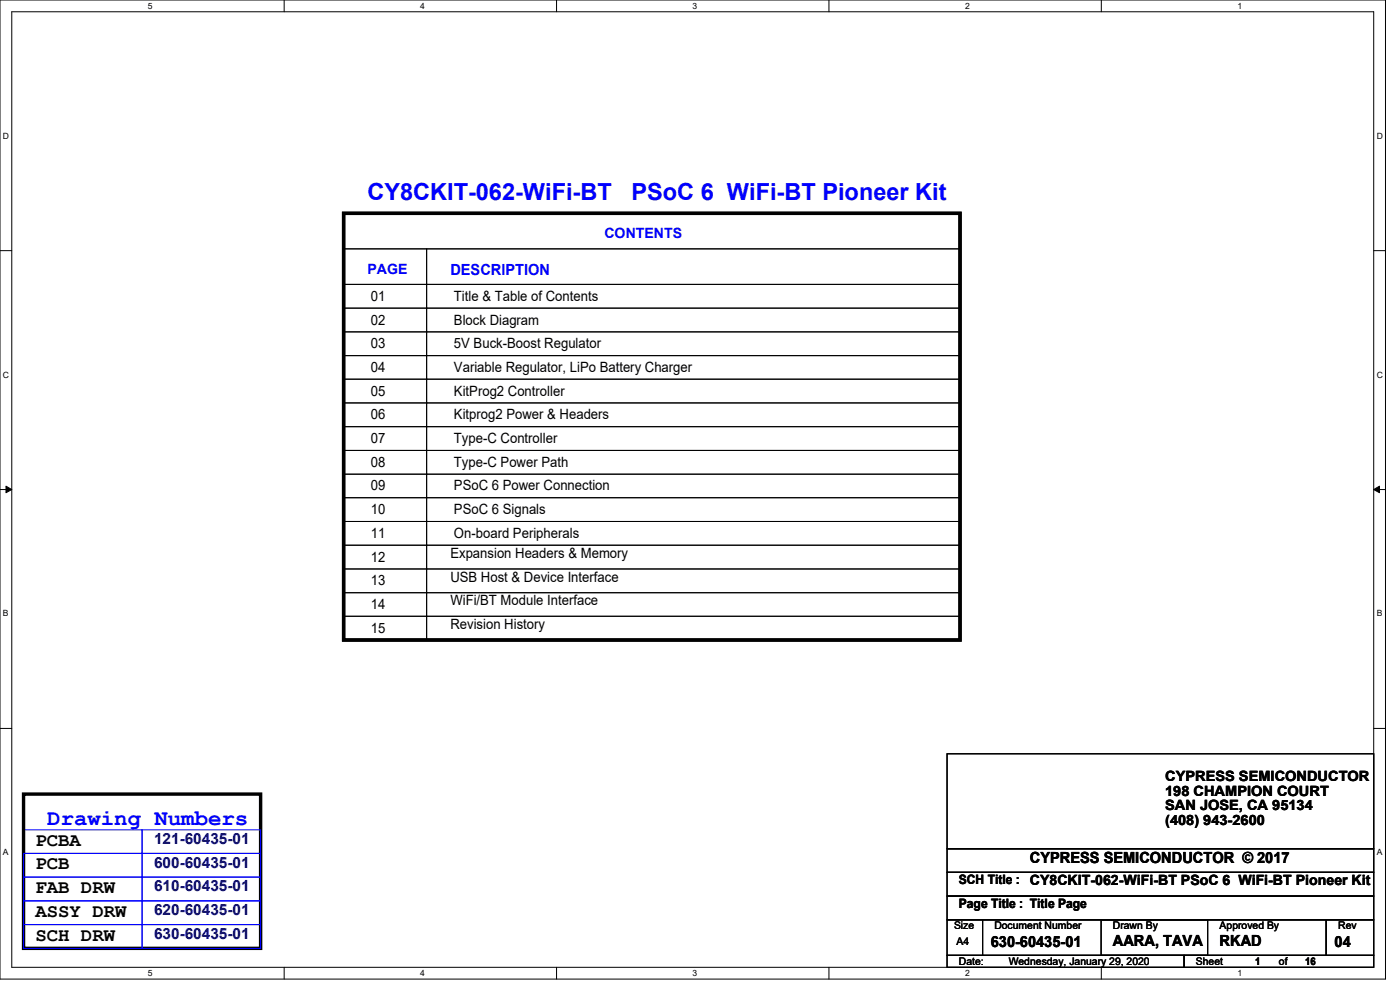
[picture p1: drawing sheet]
<svg xmlns="http://www.w3.org/2000/svg" width="297mm" height="210mm" viewBox="0 0 297 210" stroke-linecap="round" stroke-linejoin="round" font-family="sans-serif">
<defs><g id="words">
<g font-size="5" fill="#00f">
<text x="77.9" y="42.3">CY8CKIT-062-WiFi-BT</text>
<text x="134" y="42.3">PSoC 6 WiFi-BT Pioneer Kit</text>
</g>
<text font-size="4.7" fill="#00f" x="10" y="174.9">Drawing Numbers</text>
<g font-size="4">
<text x="7.5" y="179.4">PCBA</text>
<text x="7.5" y="184.4">PCB</text>
<text x="7.5" y="189.4">FAB DRW</text>
<text x="7.5" y="194.5">ASSY DRW</text>
<text x="7.5" y="199.5">SCH DRW</text>
</g>
<text font-size="3.3" fill="#00f" x="95.5" y="58.3">DESCRIPTION</text>
<g font-size="3.3" fill="#000080">
<text x="32.7" y="179">121-60435-01</text>
<text x="32.7" y="184">600-60435-01</text>
<text x="32.7" y="189.1">610-60435-01</text>
<text x="32.7" y="194.1">620-60435-01</text>
<text x="32.7" y="199.1">630-60435-01</text>
</g>
<g font-size="3.3">
<text x="218.5" y="183">CYPRESS SEMICONDUCTOR © 2017</text>
<text x="210.2" y="200.9">630-60435-01</text>
<text x="236.1" y="200.6">AARA, TAVA</text>
<text x="258.7" y="200.6">RKAD</text>
<text x="283.1" y="200.9">04</text>
</g>
<g font-size="3" fill="#00f">
<text x="128.2" y="50.5">CONTENTS</text>
<text x="77.9" y="58">PAGE</text>
</g>
<g font-size="3">
<text x="78.7" y="63.8">01</text>
<text x="96.3" y="63.8">Title &amp; Table of Contents</text>
<text x="78.7" y="68.8">02</text>
<text x="96.3" y="68.8">Block Diagram</text>
<text x="78.7" y="73.9">03</text>
<text x="96.3" y="73.9">5V Buck-Boost Regulator</text>
<text x="78.7" y="78.9">04</text>
<text x="78.7" y="83.9">05</text>
<text x="96.3" y="83.9">KitProg2 Controller</text>
<text x="96.3" y="78.9">Variable Regulator, LiPo Battery Charger</text>
<text x="78.7" y="88.9">06</text>
<text x="96.3" y="88.9">Kitprog2 Power &amp; Headers</text>
<text x="78.7" y="94">07</text>
<text x="96.3" y="94">Type-C Controller</text>
<text x="78.7" y="99">08</text>
<text x="96.3" y="99">Type-C Power Path</text>
<text x="78.7" y="104">09</text>
<text x="96.3" y="104">PSoC 6 Power Connection</text>
<text x="78.7" y="109.1">10</text>
<text x="96.3" y="109.1">PSoC 6 Signals</text>
<text x="78.7" y="114.1">11</text>
<text x="78.7" y="119.1">12</text>
<text x="95.5" y="118.4">Expansion Headers &amp; Memory</text>
<text x="96.3" y="114.1">On-board Peripherals</text>
<text x="78.7" y="124.2">13</text>
<text x="95.5" y="123.4">USB Host &amp; Device Interface</text>
<text x="78.7" y="129.2">14</text>
<text x="95.5" y="128.4">WiFi/BT Module Interface</text>
<text x="78.7" y="134.2">15</text>
<text x="95.5" y="133.4">Revision History</text>
<text x="247.2" y="165.7">CYPRESS SEMICONDUCTOR</text>
<text x="247.2" y="168.8">198 CHAMPION COURT</text>
<text x="247.2" y="171.9">SAN JOSE, CA 95134</text>
<text x="247.2" y="175">(408) 943-2600</text>
</g>
<g font-size="2.8">
<text x="203.4" y="187.6">SCH Title : CY8CKIT-062-WiFi-BT PSoC 6 WiFi-BT Pioneer Kit</text>
<text x="203.4" y="192.7">Page Title : Title Page</text>
</g>
<g font-size="2.2">
<text x="202.4" y="197.1">Size</text>
<text x="210.9" y="197.1">Document Number</text>
<text x="236.1" y="197.1">Drawn By</text>
<text x="258.7" y="197.1">Approved By</text>
<text x="283.9" y="197.1">Rev</text>
<text x="202.9" y="200.4">A4</text>
<text x="203.4" y="204.7">Date:</text>
<text x="214" y="204.7">Wednesday, January 29, 2020</text>
<text x="253.7" y="204.7">Sheet</text>
<text x="266.3" y="204.7">1</text>
<text x="271.3" y="204.7">of</text>
<text x="276.9" y="204.7">16</text>
</g>
<g font-size="1.8">
<text x="31.4" y="1.9">5</text>
<text x="89.2" y="1.9">4</text>
<text x="146.9" y="1.9">3</text>
<text x="204.7" y="1.9">2</text>
<text x="262.5" y="1.9">1</text>
<text x=".6" y="29.4">D</text>
<text x="292.1" y="29.4">D</text>
<text x=".6" y="80.1">C</text>
<text x="292.1" y="80.1">C</text>
<text x=".6" y="130.8">B</text>
<text x="292.1" y="130.8">B</text>
<text x=".6" y="181.4">A</text>
<text x="292.1" y="181.4">A</text>
<text x="31.4" y="207.1">5</text>
<text x="89.2" y="207.1">4</text>
<text x="146.9" y="207.1">3</text>
<text x="204.7" y="207.1">2</text>
<text x="262.5" y="207.1">1</text>
</g>
</g></defs>
<path d="M0 0h293.9v207.7h-293.9zM2.5 2.5h288.9v202.7h-288.9z" fill="none" stroke="#000" stroke-width=".21"/>
<g fill="#fff">
<path d="M31.4 .3h.9v1.9h-.9z"/>
<path d="M31.4 205.4h.9v2h-.9z"/>
</g>
<path d="M60.3 0v2.5M60.3 205.2v2.5" fill="none" stroke="#000" stroke-width=".21"/>
<g fill="#fff">
<path d="M89.2 .3h.9v1.9h-.9z"/>
<path d="M89.2 205.4h.9v2h-.9z"/>
</g>
<path d="M118.1 0v2.5M118.1 205.2v2.5" fill="none" stroke="#000" stroke-width=".21"/>
<g fill="#fff">
<path d="M146.9 .3h1v1.9h-1z"/>
<path d="M146.9 205.4h1v2h-1z"/>
</g>
<path d="M175.9 0v2.5M175.9 205.2v2.5" fill="none" stroke="#000" stroke-width=".21"/>
<g fill="#fff">
<path d="M204.7 .3h1v1.9h-1z"/>
<path d="M204.7 205.4h1v2h-1z"/>
</g>
<path d="M233.6 0v2.5M233.6 205.2v2.5" fill="none" stroke="#000" stroke-width=".21"/>
<g fill="#fff">
<path d="M262.5 .3h1v1.9h-1z"/>
<path d="M262.5 205.4h1v2h-1z"/>
<path d="M.6 27.8h1.3v2h-1.3z"/>
<path d="M292.1 27.8h1.2v2h-1.2z"/>
<path d="M.6 78.5h1.3v2h-1.3z"/>
<path d="M292.1 78.5h1.2v2h-1.2z"/>
</g>
<path d="M0 53.2h2.5M291.4 53.2h2.5" fill="none" stroke="#000" stroke-width=".21"/>
<g fill="#fff">
<path d="M.6 129.2h1.2v1.9h-1.2z"/>
<path d="M292.1 129.2h1.1v1.9h-1.1z"/>
</g>
<path d="M0 103.8h2.5M1.3 103.1l1.2 .7-1.2 .7zM291.4 103.8l1.3-.7v1.4zM291.4 103.8h2.5" fill="none" stroke="#000" stroke-width=".21"/>
<path d="M1.3 103.1l1.2 .7-1.2 .7zM291.4 103.8l1.3-.7v1.4z" fill="#000"/>
<g fill="#fff">
<path d="M.6 179.8h1.2v2h-1.2z"/>
<path d="M292.1 179.8h1.1v2h-1.1z"/>
</g>
<g fill="none" stroke="#000" stroke-width=".21">
<path d="M72.9 52.8h17.6v7.5h-17.6zM72.9 45.3h130.8v7.5h-130.8zM90.5 52.8h113.2v7.5h-113.2zM72.9 60.3h17.6v5.1h-17.6zM72.9 65.4h17.6v5h-17.6zM72.9 70.4h17.6v5h-17.6zM72.9 75.4h17.6v5h-17.6zM90.5 60.3h113.2v5.1h-113.2zM90.5 65.4h113.2v5h-113.2zM90.5 70.4h113.2v5h-113.2zM90.5 75.4h113.2v5h-113.2zM72.9 85.5h17.6v5h-17.6z"/>
<path d="M72.9 90.5h17.6v5h-17.6zM72.9 95.5h17.6v5.1h-17.6zM72.9 80.4h17.6v5.1h-17.6zM90.5 85.5h113.2v5h-113.2zM90.5 90.5h113.2v5h-113.2zM90.5 95.5h113.2v5.1h-113.2zM90.5 80.4h113.2v5.1h-113.2zM72.9 100.6h17.6v5h-17.6zM72.9 105.6h17.6v5h-17.6zM72.9 110.6h17.6v5.1h-17.6zM72.9 115.7h17.6v5h-17.6zM90.5 100.6h113.2v5h-113.2z"/>
<path d="M90.5 105.6h113.2v5h-113.2zM90.5 110.6h113.2v5.1h-113.2zM90.5 115.7h113.2v5h-113.2zM72.9 125.7h17.6v5h-17.6zM72.9 120.7h17.6v5h-17.6zM72.9 130.7h17.6v5.1h-17.6zM90.5 120.7h113.2v5h-113.2zM90.5 125.7h113.2v5h-113.2zM90.5 130.7h113.2v5.1h-113.2zM0 154.5h2.5M200.9 159.9h90.5v20.1h-90.5zM291.4 154.5h2.5"/>
<path d="M200.9 180h90.5v5h-90.5zM200.9 185h90.5v5.1h-90.5zM200.9 195.1h7.5v7.5h-7.5zM200.9 190.1h90.5v5h-90.5zM208.4 195.1h72.9v7.5h-72.9zM233.6 195.1h22.6v7.5h-22.6zM281.3 195.1h10.1v7.5h-10.1zM200.9 202.6h50.3v2.6h-50.3zM251.2 202.6h40.2v2.6h-40.2z"/>
</g>
<path d="M5 176h25.1v5h-25.1zM30.1 176h25.2v5h-25.2zM5 181h25.1v5.1h-25.1zM5 186.1h25.1v5h-25.1zM5 191.1h25.1v5h-25.1zM5 196.1h25.1v5.1h-25.1zM30.1 181h25.2v5.1h-25.2zM30.1 186.1h25.2v5h-25.2zM30.1 191.1h25.2v5h-25.2zM30.1 196.1h25.2v5.1h-25.2z" fill="none" stroke="#00f" stroke-width=".21"/>
<path d="M72.9 45.3h130.8v90.5h-130.8zM5 168.4h50.3v32.8h-50.3z" fill="none" stroke="#000" stroke-width=".72"/>
<use href="#words"/>
</svg>
